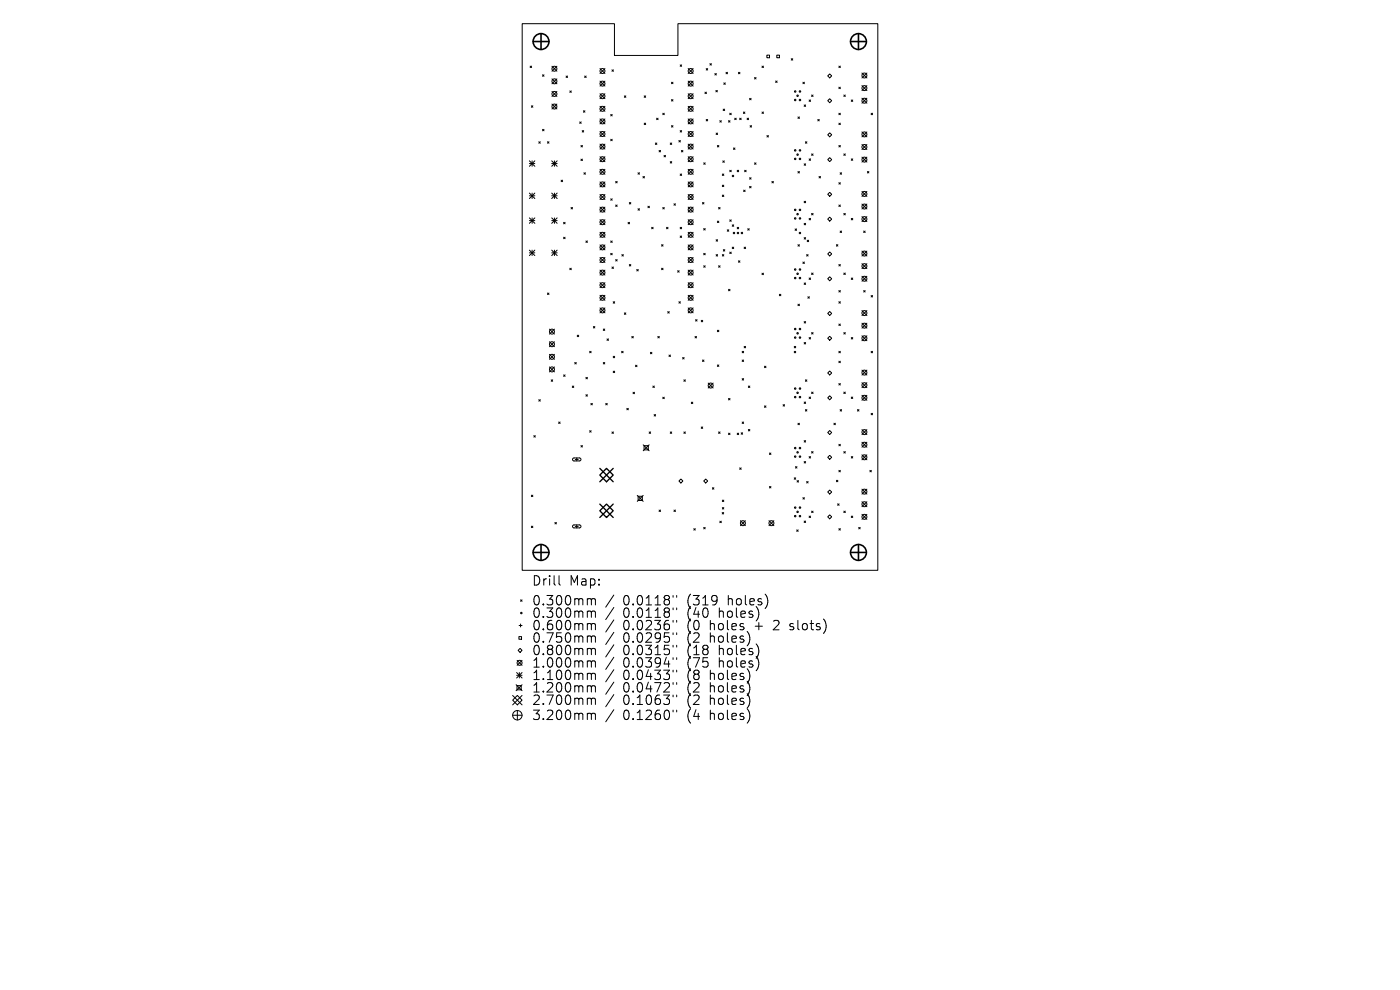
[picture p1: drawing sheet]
<svg xmlns="http://www.w3.org/2000/svg" width="297mm" height="210mm" viewBox="0 0 297 210" stroke-linecap="round" stroke-linejoin="round" font-family="sans-serif">
<defs><g id="words">
<g font-size="2.8">
<text x="112.8" y="124.5">Drill</text>
<text x="120.8" y="124.5">Map:</text>
<text x="112.8" y="128.7">0.300mm</text>
<text x="112.8" y="131.3">0.300mm</text>
<text x="132.2" y="128.7">0.0118&quot;</text>
<text x="132.2" y="131.3">0.0118&quot;</text>
<text x="145.9" y="128.7">(319</text>
<text x="145.9" y="131.3">(40</text>
<text x="152.8" y="131.3">holes)</text>
<text x="154.7" y="128.7">holes)</text>
<text x="112.8" y="134">0.600mm</text>
<text x="112.8" y="136.6">0.750mm</text>
<text x="132.2" y="134">0.0236&quot;</text>
<text x="132.2" y="136.6">0.0295&quot;</text>
<text x="145.9" y="134">(0</text>
<text x="145.9" y="136.6">(2</text>
<text x="150.9" y="134">holes</text>
<text x="150.9" y="136.6">holes)</text>
<text x="160.6" y="134">+</text>
<text x="164.8" y="134">2</text>
<text x="168.4" y="134">slots)</text>
<text x="112.8" y="139.3">0.800mm</text>
<text x="112.8" y="141.9">1.000mm</text>
<text x="132.2" y="139.3">0.0315&quot;</text>
<text x="132.2" y="141.9">0.0394&quot;</text>
<text x="145.9" y="139.3">(18</text>
<text x="145.9" y="141.9">(75</text>
<text x="152.8" y="139.3">holes)</text>
<text x="152.8" y="141.9">holes)</text>
<text x="112.8" y="144.5">1.100mm</text>
<text x="112.8" y="147.2">1.200mm</text>
<text x="112.8" y="149.8">2.700mm</text>
<text x="132.2" y="144.5">0.0433&quot;</text>
<text x="132.2" y="147.2">0.0472&quot;</text>
<text x="132.2" y="149.8">0.1063&quot;</text>
<text x="145.9" y="144.5">(8</text>
<text x="145.9" y="147.2">(2</text>
<text x="145.9" y="149.8">(2</text>
<text x="150.9" y="144.5">holes)</text>
<text x="150.9" y="147.2">holes)</text>
<text x="150.9" y="149.8">holes)</text>
<text x="112.8" y="153">3.200mm</text>
<text x="132.2" y="153">0.1260&quot;</text>
<text x="145.9" y="153">(4</text>
<text x="150.9" y="153">holes)</text>
</g>
</g></defs>
<g fill="none" stroke="#000" stroke-width=".21">
<path d="M110.8 5h19.6v6.8h13.4v-6.8h42.4v116h-75.4zM112.5 14l.3 .3M112.8 14l-.3 .3M115.1 15.9l.3 .3M115.4 15.9l-.3 .3M117.1 16.7l1 1.1M117.1 14.1l1 1M117.1 19.4l1 1.1M118.1 14.1l-1 1M118.1 16.7l-1 1.1M118.1 19.4l-1 1.1M120.1 16.1l.3 .3"/>
<path d="M120.4 16.1l-.3 .3M120.9 19.3l.3 .3M121.2 19.3l-.3 .3M124 16.1l.4 .3M124.4 16.1l-.4 .3M127.3 17.2l1 1.1M127.3 14.5l1 1.1M127.3 19.9l1 1M128.3 14.5l-1 1.1M128.3 17.2l-1 1.1M128.3 19.9l-1 1M129.8 14.8l.3 .3"/>
<path d="M130.1 14.8l-.3 .3M142.5 17.4l.3 .4M142.8 17.4l-.3 .4M144.3 13.8l.3 .3M144.6 13.8l-.3 .3M146 14.5l1 1.1M146 17.2l1 1.1M146 19.9l1 1M147 14.5l-1 1.1M147 17.2l-1 1.1M147 19.9l-1 1M149.6 19.5l.3 .4"/>
<path d="M149.8 14.5l.3 .4M149.9 19.5l-.3 .4M150.1 14.5l-.3 .4M150.6 13.5l.3 .3M150.9 13.5l-.3 .3M151.7 15.6l.3 .3M151.9 19.2l.3 .3M152 15.6l-.3 .3M152.2 19.2l-.3 .3M153.6 17.6l.3 .3M153.9 17.6l-.3 .3M154 15.3l.3 .4"/>
<path d="M154.3 15.3l-.3 .4M156.7 15.3l.3 .4M157 15.3l-.3 .4M160.1 16.4l.3 .4M160.4 16.4l-.3 .4M161.7 14l.3 .3M162 14l-.3 .3M162.7 11.7h.5v.5h-.5zM164.5 17.2l.4 .3M164.8 11.7h.6v.5h-.6zM164.9 17.2l-.4 .3M167.9 12.4l.3 .4"/>
<path d="M168.2 12.4l-.3 .4M170.3 17.4l.3 .4M170.6 17.4l-.3 .4M176 15.7l.4 .4-.4 .4-.4-.4zM178 14l.3 .3M178 18.5l.3 .3M178.3 14l-.3 .3M178.3 18.5l-.3 .3M182.9 15.5l1 1M182.9 18.2l1 1M183.9 15.5l-1 1M183.9 18.2l-1 1"/>
<path d="M112.3 34.1l1.2 1.2M112.3 34.7h1.2M112.7 22.4l.3 .4M112.9 34.1v1.2M113 22.4l-.3 .4M113.5 34.1l-1.2 1.2M114.3 30.1l.3 .3M114.6 30.1l-.3 .3M115.1 27.4l.3 .4M115.4 27.4l-.3 .4M116.1 30.1l.4 .3M116.5 30.1l-.4 .3"/>
<path d="M117 34.7h1.2M117 34.1l1.2 1.2M117.1 22.1l1 1M117.6 34.1v1.2M118.1 22.1l-1 1M118.2 34.1l-1.2 1.2M119 38.2l.4 .3M119.4 38.2l-.4 .3M123 25.9l.3 .3M123.2 30.9l.4 .3M123.2 33.8l.4 .3M123.3 25.9l-.3 .3"/>
<path d="M123.5 27.7l.3 .3M123.6 30.9l-.4 .3M123.6 33.8l-.4 .3M123.8 23.5l.3 .3M123.8 27.7l-.3 .3M123.9 36.6l.3 .4M124.1 23.5l-.3 .3M124.2 36.6l-.3 .4M127.3 22.6l1 1M127.3 25.2l1 1.1M127.3 27.9l1 1.1M127.3 30.6l1 1"/>
<path d="M127.3 33.2l1 1.1M127.3 35.9l1 1.1M127.3 38.6l1 1M128.3 22.6l-1 1M128.3 25.2l-1 1.1M128.3 27.9l-1 1.1M128.3 30.6l-1 1M128.3 33.2l-1 1.1M128.3 35.9l-1 1.1M128.3 38.6l-1 1M129.6 24.3l.3 .3M129.6 29.5l.3 .4"/>
<path d="M129.9 24.3l-.3 .3M129.9 29.5l-.3 .4M130.6 38.5l.3 .3M130.9 38.5l-.3 .3M132.5 20.3l.3 .4M132.8 20.3l-.3 .4M135.3 36.6l.4 .4M135.7 36.6l-.4 .4M136.4 37.4l.3 .3M136.7 20.3l.3 .4M136.7 26.1l.3 .3M136.7 37.4l-.3 .3"/>
<path d="M137 20.3l-.3 .4M137 26.1l-.3 .3M139 30.3l.3 .3M139.3 25.1l.3 .3M139.3 30.3l-.3 .3M139.6 25.1l-.3 .3M139.8 31.9l.3 .3M140.1 31.9l-.3 .3M140.6 24l.3 .3M140.9 33l.3 .3M140.9 24l-.3 .3M141.2 33l-.3 .3"/>
<path d="M142.2 34.3l.3 .3M142.2 30.3l.3 .3M142.5 21.1l.3 .3M142.5 26.6l.3 .4M142.5 34.3l-.3 .3M142.5 30.3l-.3 .3M142.8 26.6l-.3 .4M142.8 21.1l-.3 .3M144 29.8l.3 .3M144.3 27.7l.3 .3M144.3 36.9l.3 .3M144.3 29.8l-.3 .3"/>
<path d="M144.6 31.9l.3 .3M144.6 27.7l-.3 .3M144.6 36.9l-.3 .3M144.9 31.9l-.3 .3M146 38.6l1 1M146 35.9l1 1.1M146 22.6l1 1M146 25.2l1 1.1M146 27.9l1 1.1M146 30.6l1 1M146 33.2l1 1.1M147 25.2l-1 1.1"/>
<path d="M147 27.9l-1 1.1M147 30.6l-1 1M147 33.2l-1 1.1M147 35.9l-1 1.1M147 38.6l-1 1M147 22.6l-1 1M149.3 34.5l.3 .4M149.6 34.5l-.3 .4M149.8 25.3l.3 .3M150.1 25.3l-.3 .3M151.9 28.2l.3 .3M152.2 30.9l.3 .3"/>
<path d="M152.2 28.2l-.3 .3M152.5 30.9l-.3 .3M152.7 25.6l.3 .3M153 25.6l-.3 .3M153.2 36.9l.4 .3M153.2 39.3l.4 .3M153.3 34.1l.4 .3M153.4 23.1l.3 .4M153.6 39.3l-.4 .3M153.6 36.9l-.4 .3M153.7 34.1l-.4 .3M153.7 23.1l-.3 .4"/>
<path d="M154.6 25.6l.3 .3M154.8 24l.3 .3M154.8 36.1l.3 .3M154.9 25.6l-.3 .3M155.1 24l-.3 .3M155.1 36.1l-.3 .3M155.3 37.2l.4 .3M155.6 31.4l.3 .3M155.7 37.2l-.4 .3M155.9 25.1l.3 .3M155.9 31.4l-.3 .3M156.2 25.1l-.3 .3"/>
<path d="M156.4 36.1l.3 .3M156.7 36.1l-.3 .3M156.9 25.1l.3 .3M157.2 25.1l-.3 .3M157.7 23.8l.3 .3M158 36.1l.3 .3M158 23.8l-.3 .3M158.3 36.1l-.3 .3M158.5 25.1l.3 .3M158.8 25.1l-.3 .3M159 37.7l.3 .3M159 20.9l.3 .3"/>
<path d="M159 39.5l.3 .4M159.1 26.6l.3 .4M159.3 20.9l-.3 .3M159.3 37.7l-.3 .3M159.3 39.5l-.3 .4M159.4 26.6l-.3 .4M160.1 34.5l.3 .4M160.4 34.5l-.3 .4M161.7 23.8l.3 .3M162 23.8l-.3 .3M162.7 28.8l.3 .3M163 28.8l-.3 .3"/>
<path d="M163.8 38.5l.3 .3M164.1 38.5l-.3 .3M169.3 24.8l.3 .3M169.3 36.4l.3 .3M169.6 24.8l-.3 .3M169.6 36.4l-.3 .3M170.6 22.3l.3 .3M170.6 34.8l.3 .3M170.9 30.1l.3 .3M170.9 22.3l-.3 .3M170.9 34.8l-.3 .3M171.2 30.1l-.3 .3"/>
<path d="M171.6 33.7l.4 .3M171.6 21.2l.4 .3M172 21.2l-.4 .3M172 33.7l-.4 .3M172.2 20.2l.3 .3M172.2 32.6l.3 .4M172.5 32.6l-.3 .4M172.5 20.2l-.3 .3M173.5 25.3l.3 .3M173.8 37.4l.3 .3M173.8 25.3l-.3 .3M174.1 37.4l-.3 .3"/>
<path d="M175.6 21.4l.4-.5 .4 .5-.4 .4zM175.6 33.9l.4-.5 .4 .5-.4 .4zM176 28.2l.4 .4-.4 .4-.4-.4zM178 24l.3 .3M178 26.1l.3 .3M178 30.9l.3 .3M178 38.7l.3 .4M178.2 36.6l.3 .4M178.3 38.7l-.3 .4M178.3 30.9l-.3 .3M178.3 24l-.3 .3M178.3 26.1l-.3 .3"/>
<path d="M178.5 36.6l-.3 .4M179 20.2l.3 .3M179 32.6l.3 .4M179.3 20.2l-.3 .3M179.3 32.6l-.3 .4M180.6 21.2l.3 .3M180.6 33.7l.3 .3M180.9 21.2l-.3 .3M180.9 33.7l-.3 .3M182.9 20.8l1 1.1M182.9 28l1 1M182.9 30.7l1 1"/>
<path d="M182.9 33.3l1 1.1M183.9 20.8l-1 1.1M183.9 28l-1 1M183.9 30.7l-1 1M183.9 33.3l-1 1.1M184 36.4l.3 .3M184.3 36.4l-.3 .3M184.8 24l.3 .3M185.1 24l-.3 .3M112.3 41l1.2 1.1M112.3 41.5h1.2M112.3 46.2l1.2 1.2"/>
<path d="M112.3 46.8h1.2M112.3 53.1l1.2 1.1M112.3 53.6h1.2M112.9 41v1.1M112.9 46.2v1.2M112.9 53.1v1.1M113.5 41l-1.2 1.1M113.5 46.2l-1.2 1.2M113.5 53.1l-1.2 1.1M117 53.1l1.2 1.1M117 41.5h1.2M117 46.8h1.2"/>
<path d="M117 53.6h1.2M117 41l1.2 1.1M117 46.2l1.2 1.2M117.6 41v1.1M117.6 46.2v1.2M117.6 53.1v1.1M118.2 46.2l-1.2 1.2M118.2 41l-1.2 1.1M118.2 53.1l-1.2 1.1M119.6 47.2l.3 .3M119.6 50.3l.3 .3M119.9 47.2l-.3 .3"/>
<path d="M119.9 50.3l-.3 .3M120.9 56.9l.3 .3M121.1 44l.4 .3M121.2 56.9l-.3 .3M121.5 44l-.4 .3M124.3 51.1l.3 .3M124.6 51.1l-.3 .3M127.3 41.3l1 1M127.3 54.6l1 1.1M127.3 49.3l1 1M127.3 43.9l1 1.1M127.3 46.6l1 1.1"/>
<path d="M127.3 52l1 1M127.3 57.3l1 1.1M127.3 60l1 1M128.3 41.3l-1 1M128.3 43.9l-1 1.1M128.3 46.6l-1 1.1M128.3 49.3l-1 1M128.3 52l-1 1M128.3 54.6l-1 1.1M128.3 57.3l-1 1.1M128.3 60l-1 1M129.6 42.2l.3 .3"/>
<path d="M129.6 51.1l.3 .3M129.6 53.7l.3 .4M129.8 56.6l.3 .4M129.9 42.2l-.3 .3M129.9 51.1l-.3 .3M129.9 53.7l-.3 .4M130.1 56.6l-.3 .4M130.6 43.5l.3 .3M130.6 55.1l.3 .3M130.9 43.5l-.3 .3M130.9 55.1l-.3 .3M131.9 54l.3 .3"/>
<path d="M132.2 54l-.3 .3M133.2 47.2l.4 .3M133.5 43l.3 .3M133.5 56.1l.3 .3M133.6 47.2l-.4 .3M133.8 43l-.3 .3M133.8 56.1l-.3 .3M135.1 57.2l.3 .3M135.3 44.3l.4 .3M135.4 57.2l-.3 .3M135.7 44.3l-.4 .3M137.5 43.7l.3 .4"/>
<path d="M137.8 43.7l-.3 .4M138.2 48.2l.4 .3M138.6 48.2l-.4 .3M140.3 51.9l.4 .3M140.3 56.9l.4 .3M140.6 44l.3 .3M140.7 51.9l-.4 .3M140.7 56.9l-.4 .3M140.9 44l-.3 .3M141.4 48.2l.3 .3M141.7 48.2l-.3 .3M143 43.2l.3 .3"/>
<path d="M143.3 43.2l-.3 .3M143.8 57.4l.3 .3M144.1 57.4l-.3 .3M144.3 48.2l.3 .3M144.3 50.1l.3 .3M144.6 48.2l-.3 .3M144.6 50.1l-.3 .3M146 46.6l1 1.1M146 41.3l1 1M146 49.3l1 1M146 57.3l1 1.1M146 43.9l1 1.1"/>
<path d="M146 52l1 1M146 54.6l1 1.1M146 60l1 1M147 41.3l-1 1M147 46.6l-1 1.1M147 43.9l-1 1.1M147 49.3l-1 1M147 52l-1 1M147 54.6l-1 1.1M147 57.3l-1 1.1M147 60l-1 1M149 43l.3 .3"/>
<path d="M149.3 48.5l.3 .3M149.3 53.7l.3 .4M149.3 56.4l.3 .3M149.3 43l-.3 .3M149.6 56.4l-.3 .3M149.6 48.5l-.3 .3M149.6 53.7l-.3 .4M151.9 50.8l.3 .4M151.9 54l.3 .3M152.2 46.9l.3 .3M152.2 50.8l-.3 .4M152.2 54l-.3 .3"/>
<path d="M152.4 56.4l.4 .3M152.4 44l.4 .3M152.5 46.9l-.3 .3M152.8 44l-.4 .3M152.8 56.4l-.4 .3M153.2 41.4l.4 .3M153.2 54l.4 .3M153.4 53l.4 .3M153.6 41.4l-.4 .3M153.6 54l-.4 .3M153.8 53l-.4 .3M154.3 48.7l.3 .4"/>
<path d="M154.6 48.7l-.3 .4M154.8 46.6l.3 .4M154.8 53.5l.3 .3M155.1 46.6l-.3 .4M155.1 53.5l-.3 .3M155.3 47.7l.4 .3M155.3 52.4l.4 .3M155.6 49.3l.3 .3M155.7 47.7l-.4 .3M155.7 52.4l-.4 .3M155.9 49.3l-.3 .3M156.4 48.2l.3 .3"/>
<path d="M156.4 49.3l.3 .3M156.7 55.3l.3 .3M156.7 48.2l-.3 .3M156.7 49.3l-.3 .3M157 55.3l-.3 .3M157.2 49.3l.3 .3M157.5 49.3l-.3 .3M157.8 40.3l.3 .3M157.9 52.4l.3 .3M158.1 40.3l-.3 .3M158.2 52.4l-.3 .3M158.6 48.5l.3 .3"/>
<path d="M158.9 48.5l-.3 .3M161.7 58l.3 .3M162 58l-.3 .3M168.7 48.6l.3 .3M169 48.6l-.3 .3M169.3 51.9l.3 .3M169.5 49.3l.4 .3M169.6 51.9l-.3 .3M169.9 49.3l-.4 .3M170.3 55.6l.3 .3M170.6 42.7l.3 .3M170.6 47.4l.3 .3"/>
<path d="M170.6 50.4l.3 .3M170.6 55.6l-.3 .3M170.9 42.7l-.3 .3M170.9 47.4l-.3 .3M170.9 50.4l-.3 .3M171.1 54l.3 .3M171.2 51l.4 .3M171.4 54l-.3 .3M171.6 51l-.4 .3M171.6 46.3l.4 .3M171.6 59l.4 .3M172 46.3l-.4 .3"/>
<path d="M172 59l-.4 .3M172.2 45.3l.3 .3M172.2 57.9l.3 .3M172.5 45.3l-.3 .3M172.5 57.9l-.3 .3M176 40.8l.4 .4-.4 .4-.4-.4zM176 46.1l.4 .4-.4 .4-.4-.4zM176 53.4l.4 .5-.4 .4-.4-.4zM176 58.7l.4 .4-.4 .5-.4-.5zM177.4 51.9l.4 .3M177.8 51.9l-.4 .3M178 43.5l.3 .3"/>
<path d="M178 56.1l.3 .3M178.2 49l.3 .3M178.3 43.5l-.3 .3M178.3 56.1l-.3 .3M178.5 49l-.3 .3M179 45.3l.3 .3M179 57.9l.3 .3M179.3 45.3l-.3 .3M179.3 57.9l-.3 .3M180.6 46.3l.3 .3M180.6 59l.3 .3M180.9 59l-.3 .3"/>
<path d="M180.9 46.3l-.3 .3M182.9 55.9l1 1.1M182.9 40.6l1 1.1M182.9 43.3l1 1M182.9 46l1 1M182.9 53.3l1 1M182.9 58.6l1 1.1M183.2 49l.3 .3M183.5 49l-.3 .3M183.9 40.6l-1 1.1M183.9 43.3l-1 1M183.9 46l-1 1"/>
<path d="M183.9 53.3l-1 1M183.9 55.9l-1 1.1M183.9 58.6l-1 1.1M116.1 62.2l.4 .3M116.5 62.2l-.4 .3M116.6 69.8l1 1.1M116.6 72.5l1 1M116.6 75.2l1 1M116.6 77.8l1 1.1M117.6 77.8l-1 1.1M117.6 69.8l-1 1.1M117.6 72.5l-1 1"/>
<path d="M117.6 75.2l-1 1M119.6 79.5l.3 .3M119.9 79.5l-.3 .3M121.9 76.9l.3 .3M122.2 76.9l-.3 .3M122.5 71.1l.3 .3M122.8 71.1l-.3 .3M125.1 74.5l.3 .3M125.4 74.5l-.3 .3M125.9 69.3l.3 .3M126.2 69.3l-.3 .3M127.3 62.6l1 1.1"/>
<path d="M127.3 65.3l1 1.1M128 69.8l.3 .3M128 76.9l.3 .3M128.3 69.8l-.3 .3M128.3 76.9l-.3 .3M128.3 62.6l-1 1.1M128.3 65.3l-1 1.1M128.8 71.9l.3 .3M129.1 71.9l-.3 .3M130.1 78.7l.3 .3M130.1 64l.3 .3M130.1 75.6l.3 .3"/>
<path d="M130.4 75.6l-.3 .3M130.4 64l-.3 .3M130.4 78.7l-.3 .3M131.9 74.5l.3 .3M132.2 74.5l-.3 .3M132.5 66.4l.3 .3M132.8 66.4l-.3 .3M134 71.4l.3 .3M134.3 71.4l-.3 .3M134.8 77.5l.3 .3M135.1 77.5l-.3 .3M138 74.7l.3 .3"/>
<path d="M138.3 74.7l-.3 .3M139.6 71.4l.3 .3M139.9 71.4l-.3 .3M141.7 66.1l.3 .3M141.9 75.3l.3 .3M142 66.1l-.3 .3M142.2 75.3l-.3 .3M144 64l.3 .3M144.3 64l-.3 .3M144.8 75.8l.3 .4M145.1 75.8l-.3 .4M146 65.3l1 1.1"/>
<path d="M146 62.6l1 1.1M147 62.6l-1 1.1M147 65.3l-1 1.1M147.4 71.4l.4 .3M147.6 67.8l.3 .3M147.8 71.4l-.4 .3M147.9 67.8l-.3 .3M148.8 67.9l.3 .4M149 76.4l.3 .3M149.1 67.9l-.3 .4M149.3 76.4l-.3 .3M152.2 70.1l.3 .3"/>
<path d="M152.2 77.4l.3 .3M152.5 70.1l-.3 .3M152.5 77.4l-.3 .3M154.6 61.4l.3 .3M154.9 61.4l-.3 .3M157.4 74.5l.4 .3M157.4 76.4l.4 .3M157.8 76.4l-.4 .3M157.8 74.5l-.4 .3M157.9 73.5l.3 .3M158.2 73.5l-.3 .3M162.2 77.7l.3 .3"/>
<path d="M162.5 77.7l-.3 .3M165.3 62.4l.4 .3M165.7 62.4l-.4 .3M168.5 73.5l.3 .3M168.5 74.5l.3 .3M168.8 73.5l-.3 .3M168.8 74.5l-.3 .3M169.3 64.5l.3 .3M169.6 64.5l-.3 .3M170.6 60l.3 .3M170.6 68.2l.3 .3M170.6 72.7l.3 .3"/>
<path d="M170.9 60l-.3 .3M170.9 68.2l-.3 .3M170.9 72.7l-.3 .3M171.4 62.9l.3 .4M171.6 71.6l.4 .3M171.7 62.9l-.3 .4M172 71.6l-.4 .3M172.2 70.5l.3 .4M172.5 70.5l-.3 .4M176 66.1l.4 .4-.4 .4-.4-.4zM176 71.3l.4 .5-.4 .4-.4-.4zM176 78.7l.4 .4-.4 .4-.4-.4z"/>
<path d="M178 61.6l.3 .3M178 64l.3 .3M178 68.7l.3 .4M178 74.5l.3 .3M178 76.6l.3 .3M178.3 76.6l-.3 .3M178.3 61.6l-.3 .3M178.3 64l-.3 .3M178.3 68.7l-.3 .4M178.3 74.5l-.3 .3M179 70.5l.3 .4M179.3 70.5l-.3 .4"/>
<path d="M180.6 71.6l.3 .3M180.9 71.6l-.3 .3M182.9 68.6l1 1M182.9 65.9l1 1M182.9 71.2l1 1.1M182.9 78.5l1 1.1M183.2 61.6l.3 .3M183.5 61.6l-.3 .3M183.9 65.9l-1 1M183.9 68.6l-1 1M183.9 71.2l-1 1.1M183.9 78.5l-1 1.1"/>
<path d="M184.8 62.7l.3 .3M184.8 74.5l.3 .3M185.1 74.5l-.3 .3M185.1 62.7l-.3 .3M113.3 92.4l.3 .3M113.6 92.4l-.3 .3M114.3 84.8l.3 .3M114.6 84.8l-.3 .3M116.9 80.6l.4 .3M117.3 80.6l-.4 .3M118.5 89.5l.3 .3M118.8 89.5l-.3 .3"/>
<path d="M121.4 81.9l.3 .3M121.6 97.2h1.4l.2 .3-.2 .3h-1.3l-.2-.3zM121.7 81.9l-.3 .3M122 97.5h.7M122.4 97.1v.7M123.2 94.5l.4 .3M123.6 94.5l-.4 .3M124.3 80l.3 .4M124.3 83.7l.3 .3M124.6 83.7l-.3 .3M124.6 80l-.3 .4M125.1 91.4l.3 .3"/>
<path d="M125.4 85.6l.3 .3M125.4 91.4l-.3 .3M125.7 85.6l-.3 .3M128.5 85.6l.3 .3M128.8 85.6l-.3 .3M129.8 91.6l.3 .3M130.1 91.6l-.3 .3M133 86.6l.3 .3M133.3 86.6l-.3 .3M134.3 83.2l.3 .3M134.6 83.2l-.3 .3M136.5 94.4l1.2 1.2"/>
<path d="M136.6 94.5h.9v.9h-.9zM137.7 91.6l.3 .3M137.7 94.4l-1.2 1.2M138 91.6l-.3 .3M138.5 81.9l.3 .3M138.8 87.9l.3 .4M138.8 81.9l-.3 .3M139.1 87.9l-.3 .4M140.6 84.3l.3 .3M140.9 84.3l-.3 .3M142.2 91.6l.3 .3M142.5 91.6l-.3 .3"/>
<path d="M145.1 80.6l.3 .3M145.1 91.6l.3 .3M145.4 80.6l-.3 .3M145.4 91.6l-.3 .3M146.7 85.3l.3 .3M147 85.3l-.3 .3M148.8 90.6l.3 .3M149.1 90.6l-.3 .3M150.2 81.3l1.1 1M151.3 81.3l-1.1 1M152.4 91.6l.4 .3M152.8 91.6l-.4 .3"/>
<path d="M154.6 84.5l.3 .3M154.6 91.9l.3 .3M154.9 84.5l-.3 .3M154.9 91.9l-.3 .3M156.4 91.9l.3 .3M156.7 91.9l-.3 .3M156.9 99.3l.3 .3M157.2 91.8l.3 .3M157.2 99.3l-.3 .3M157.4 80.3l.4 .3M157.4 89.5l.4 .3M157.5 91.8l-.3 .3"/>
<path d="M157.8 80.3l-.4 .3M157.8 89.5l-.4 .3M158.8 81.9l.3 .3M158.8 91.1l.3 .3M159.1 81.9l-.3 .3M159.1 91.1l-.3 .3M162.2 86.1l.3 .3M162.5 86.1l-.3 .3M163.2 96.1l.3 .3M163.5 96.1l-.3 .3M166.1 85.8l.3 .4M166.4 85.8l-.3 .4"/>
<path d="M168.8 99l.3 .3M169.1 99l-.3 .3M169.3 89.8l.3 .3M169.6 89.8l-.3 .3M170.6 85.3l.3 .3M170.6 93.5l.3 .3M170.6 97.9l.3 .3M170.9 80.6l.3 .3M170.9 86.9l.3 .3M170.9 85.3l-.3 .3M170.9 93.5l-.3 .3M170.9 97.9l-.3 .3"/>
<path d="M171.2 80.6l-.3 .3M171.2 86.9l-.3 .3M171.6 84.2l.4 .3M171.6 96.9l.4 .3M172 84.2l-.4 .3M172 96.9l-.4 .3M172.2 83.2l.3 .3M172.2 95.8l.3 .3M172.5 83.2l-.3 .3M172.5 95.8l-.3 .3M176 84l.4 .4-.4 .4-.4-.4zM176 91.3l.4 .4-.4 .5-.4-.5z"/>
<path d="M176 96.6l.4 .4-.4 .4-.4-.4zM176.9 89.8l.3 .3M177.2 89.8l-.3 .3M178 81.4l.3 .3M178 94.3l.3 .3M178 99.8l.3 .3M178.2 86.9l.3 .3M178.3 81.4l-.3 .3M178.3 94.3l-.3 .3M178.3 99.8l-.3 .3M178.5 86.9l-.3 .3M179 83.2l.3 .3"/>
<path d="M179 95.8l.3 .3M179.3 83.2l-.3 .3M179.3 95.8l-.3 .3M180.6 96.9l.3 .3M180.6 84.2l.3 .3M180.9 84.2l-.3 .3M180.9 96.9l-.3 .3M181.9 86.9l.3 .3M182.2 86.9l-.3 .3M182.9 93.8l1 1.1M182.9 81.2l1 1M182.9 83.9l1 1"/>
<path d="M182.9 91.1l1 1.1M182.9 96.5l1 1M183.9 81.2l-1 1M183.9 93.8l-1 1.1M183.9 83.9l-1 1M183.9 91.1l-1 1.1M183.9 96.5l-1 1M184.5 99.8l.4 .3M184.8 87.7l.3 .3M184.9 99.8l-.4 .3M185.1 87.7l-.3 .3M112.7 105l.3 .4"/>
<path d="M112.7 111.6l.3 .3M113 105l-.3 .4M113 111.6l-.3 .3M117.7 110.8l.3 .3M118 110.8l-.3 .3M121.6 111.4h1.4l.2 .3-.2 .3h-1.3l-.2-.3zM122 111.7h.7M122.4 111.4v.6M135.2 105.1l1.3 1.3M135.4 105.3h.9v.9h-.9zM136.5 105.1l-1.3 1.3M139.8 108.2l.3 .3"/>
<path d="M140.1 108.2l-.3 .3M143 108.2l.3 .3M143.3 108.2l-.3 .3M144 102l.5-.4 .4 .4-.4 .5zM147.2 112.1l.3 .4M147.5 112.1l-.3 .4M149.3 102l.4-.4 .4 .4-.4 .5zM149.3 111.9l.3 .3M149.6 111.9l-.3 .3M151.1 103.5l.3 .3M151.4 103.5l-.3 .3M152.7 110.6l.3 .3"/>
<path d="M153 110.6l-.3 .3M153.2 108.7l.3 .3M153.2 106.1l.4 .3M153.2 107.7l.4 .3M153.5 108.7l-.3 .3M153.6 106.1l-.4 .3M153.6 107.7l-.4 .3M157.1 110.5l1 1M158.1 110.5l-1 1M163.1 110.5l1.1 1M163.2 103.2l.3 .3M163.5 103.2l-.3 .3"/>
<path d="M164.2 110.5l-1.1 1M168.5 101.4l.3 .3M168.8 101.4l-.3 .3M169 112.4l.3 .3M169.1 101.9l.3 .4M169.3 112.4l-.3 .3M169.4 101.9l-.3 .4M170.3 105.6l.3 .3M170.6 110.5l.3 .3M170.6 105.6l-.3 .3M170.9 110.5l-.3 .3M171.1 102.1l.3 .4"/>
<path d="M171.4 102.1l-.3 .4M171.6 109.5l.4 .3M172 109.5l-.4 .3M172.2 108.4l.3 .3M172.5 108.4l-.3 .3M176 104l.4 .4-.4 .4-.4-.4zM176 109.2l.4 .4-.4 .5-.4-.5zM177.4 101.9l.4 .3M177.7 106.9l.3 .3M177.8 101.9l-.4 .3M178 112.1l.3 .4M178 106.9l-.3 .3"/>
<path d="M178.3 112.1l-.3 .4M179 108.4l.3 .3M179.3 108.4l-.3 .3M180.6 109.5l.3 .3M180.9 109.5l-.3 .3M182.2 111.9l.3 .3M182.5 111.9l-.3 .3M182.9 106.4l1 1.1M182.9 103.8l1 1M182.9 109.1l1 1.1M183.9 103.8l-1 1M183.9 106.4l-1 1.1"/>
<path d="M183.9 109.1l-1 1.1M110.1 135h.5v.6h-.5zM110.1 132.7h.7M110.3 137.5l.5 .5-.5 .4-.4-.4zM110.4 127.2l.4 .4M110.4 132.4v.6M110.8 127.2l-.4 .4M118.6 122.1v1.7l.3 .3M124.9 127l.5 .1 .1 .2M124.9 129.6l.5 .1 .1 .2M124.9 132.3l.5 .1 .1 .2M124.9 134.9l.5 .1 .1 .2"/>
<path d="M124.9 137.5l.5 .1 .1 .2M125.5 127.3l.2-.3 .5 .1 .1 1.2M125.5 127.3v1M125.5 129.9v1.1M125.5 132.6v1M125.5 135.2v1M125.5 137.8v1.1M125.5 129.9l.2-.3 .5 .1 .1 1.3M125.5 132.6l.2-.3 .5 .1 .1 1.2M125.5 135.2l.2-.3 .5 .1 .1 1.2M125.5 137.8l.2-.3 .5 .1 .1 1.3M130.2 126.2l-1.7 2.6"/>
<path d="M130.2 128.9l-1.7 2.5M130.2 131.5l-1.7 2.6M130.2 134.1l-1.7 2.6M130.2 136.8l-1.7 2.6M130.2 139.4l-1.7 2.6M142.8 126.3v.4M142.8 129v.3M142.8 131.6v.4M142.8 134.2v.4M142.8 136.9v.4M142.8 139.5v.4M143.6 126.3v.4"/>
<path d="M143.6 129v.3M143.6 131.6v.4M143.6 134.2v.4M143.6 136.9v.4M143.6 139.5v.4M167.6 133.5l.1 .1M167.6 132.4v.4M108.8 148.5l1-1 1 1-1 1zM108.8 147.5l2 2M108.8 151.7h2M109.5 145.3l1.3 1.2M109.6 142.7l1.2 1.1"/>
<path d="M109.6 143.2h1.2M109.7 145.4h.9v.9h-.9zM109.7 140.1l1.1 1M109.8 150.7v2M110.2 142.7v1.1M110.8 140.1l-1.1 1M110.8 142.7l-1.2 1.1M110.8 145.3l-1.3 1.2M110.8 147.5l-2 2M124.9 140.2l.5 .1 .1 .2M124.9 142.8l.5 .1 .1 .2M124.9 145.5l.5 .1 .1 .2"/>
<path d="M124.9 148.1l.5 .1 .1 .2M124.9 151.3l.5 .1 .1 .2M125.5 140.5v1M125.5 143.1v1.1M125.5 145.8v1M125.5 148.4v1M125.5 151.6v1M125.5 140.5l.2-.3 .5 .1 .1 1.2M125.5 143.1l.2-.3 .5 .1 .1 1.3M125.5 145.8l.2-.3 .5 .1 .1 1.2M125.5 148.4l.2-.3 .5 .1 .1 1.2M125.5 151.6l.2-.3 .5 .1 .1 1.2"/>
<path d="M130.2 142.1l-1.7 2.5M130.2 144.7l-1.7 2.6M130.2 147.3l-1.7 2.6M130.2 150.5l-1.7 2.6M142.8 142.2v.3M142.8 144.8v.4M142.8 147.4v.4M142.8 150.6v.4M143.6 142.2v.3M143.6 144.8v.4M143.6 147.4v.4M143.6 150.6v.4"/>
<circle cx="117.6" cy="14.6" r=".53"/>
<circle cx="117.6" cy="19.9" r=".53"/>
<circle cx="117.6" cy="17.3" r=".53"/>
<circle cx="127.8" cy="15.1" r=".53"/>
<circle cx="127.8" cy="17.7" r=".53"/>
<circle cx="146.5" cy="15.1" r=".53"/>
<circle cx="146.5" cy="17.7" r=".53"/>
<circle cx="168.7" cy="19.4" r=".16"/>
<circle cx="169.7" cy="19.4" r=".16"/>
<circle cx="183.4" cy="16" r=".53"/>
<circle cx="183.4" cy="18.7" r=".53"/>
<circle cx="117.6" cy="22.6" r=".53"/>
<circle cx="127.8" cy="20.4" r=".53"/>
<circle cx="127.8" cy="23.1" r=".53"/>
<circle cx="127.8" cy="33.8" r=".53"/>
<circle cx="127.8" cy="36.4" r=".53"/>
<circle cx="127.8" cy="39.1" r=".53"/>
<circle cx="127.8" cy="31.1" r=".53"/>
<circle cx="127.8" cy="28.4" r=".53"/>
<circle cx="127.8" cy="25.8" r=".53"/>
<circle cx="146.5" cy="20.4" r=".53"/>
<circle cx="146.5" cy="23.1" r=".53"/>
<circle cx="146.5" cy="33.8" r=".53"/>
<circle cx="146.5" cy="36.4" r=".53"/>
<circle cx="146.5" cy="31.1" r=".53"/>
<circle cx="146.5" cy="39.1" r=".53"/>
<circle cx="146.5" cy="28.4" r=".53"/>
<circle cx="146.5" cy="25.8" r=".53"/>
<circle cx="168.7" cy="31.9" r=".16"/>
<circle cx="168.7" cy="33.7" r=".16"/>
<circle cx="168.7" cy="21.2" r=".16"/>
<circle cx="169.2" cy="20.3" r=".16"/>
<circle cx="169.2" cy="32.8" r=".16"/>
<circle cx="169.7" cy="31.9" r=".16"/>
<circle cx="169.7" cy="33.7" r=".16"/>
<circle cx="169.7" cy="21.2" r=".16"/>
<circle cx="183.4" cy="33.9" r=".53"/>
<circle cx="183.4" cy="21.4" r=".53"/>
<circle cx="183.4" cy="28.5" r=".53"/>
<circle cx="183.4" cy="31.2" r=".53"/>
<circle cx="127.8" cy="57.8" r=".53"/>
<circle cx="127.8" cy="47.1" r=".53"/>
<circle cx="127.8" cy="55.2" r=".53"/>
<circle cx="127.8" cy="49.8" r=".53"/>
<circle cx="127.8" cy="52.5" r=".53"/>
<circle cx="127.8" cy="41.8" r=".53"/>
<circle cx="127.8" cy="44.5" r=".53"/>
<circle cx="146.5" cy="57.8" r=".53"/>
<circle cx="146.5" cy="47.1" r=".53"/>
<circle cx="146.5" cy="49.8" r=".53"/>
<circle cx="146.5" cy="55.2" r=".53"/>
<circle cx="146.5" cy="52.5" r=".53"/>
<circle cx="146.5" cy="41.8" r=".53"/>
<circle cx="146.5" cy="44.5" r=".53"/>
<circle cx="168.7" cy="46.3" r=".16"/>
<circle cx="168.7" cy="57.2" r=".16"/>
<circle cx="168.7" cy="44.5" r=".16"/>
<circle cx="168.7" cy="59" r=".16"/>
<circle cx="169.2" cy="58.1" r=".16"/>
<circle cx="169.2" cy="45.4" r=".16"/>
<circle cx="169.7" cy="46.3" r=".16"/>
<circle cx="169.7" cy="57.2" r=".16"/>
<circle cx="169.7" cy="44.5" r=".16"/>
<circle cx="169.7" cy="59" r=".16"/>
<circle cx="183.4" cy="43.8" r=".53"/>
<circle cx="183.4" cy="46.5" r=".53"/>
<circle cx="183.4" cy="53.8" r=".53"/>
<circle cx="183.4" cy="41.1" r=".53"/>
<circle cx="183.4" cy="59.1" r=".53"/>
<circle cx="183.4" cy="56.5" r=".53"/>
<circle cx="117.1" cy="78.4" r=".53"/>
<circle cx="117.1" cy="70.3" r=".53"/>
<circle cx="117.1" cy="75.7" r=".53"/>
<circle cx="117.1" cy="73" r=".53"/>
<circle cx="127.8" cy="60.5" r=".53"/>
<circle cx="127.8" cy="63.2" r=".53"/>
<circle cx="127.8" cy="65.8" r=".53"/>
<circle cx="146.5" cy="60.5" r=".53"/>
<circle cx="146.5" cy="63.2" r=".53"/>
<circle cx="146.5" cy="65.8" r=".53"/>
<circle cx="168.7" cy="71.6" r=".16"/>
<circle cx="168.7" cy="69.8" r=".16"/>
<circle cx="169.2" cy="70.7" r=".16"/>
<circle cx="169.7" cy="69.8" r=".16"/>
<circle cx="169.7" cy="71.6" r=".16"/>
<circle cx="183.4" cy="71.8" r=".53"/>
<circle cx="183.4" cy="79" r=".53"/>
<circle cx="183.4" cy="69.1" r=".53"/>
<circle cx="183.4" cy="66.4" r=".53"/>
<circle cx="150.8" cy="81.8" r=".53"/>
<circle cx="168.7" cy="82.4" r=".16"/>
<circle cx="168.7" cy="96.9" r=".16"/>
<circle cx="168.7" cy="95.1" r=".16"/>
<circle cx="168.7" cy="84.2" r=".16"/>
<circle cx="169.2" cy="83.3" r=".16"/>
<circle cx="169.2" cy="96" r=".16"/>
<circle cx="169.7" cy="82.4" r=".16"/>
<circle cx="169.7" cy="95.1" r=".16"/>
<circle cx="169.7" cy="96.9" r=".16"/>
<circle cx="169.7" cy="84.2" r=".16"/>
<circle cx="183.4" cy="97" r=".53"/>
<circle cx="183.4" cy="84.4" r=".53"/>
<circle cx="183.4" cy="94.3" r=".53"/>
<circle cx="183.4" cy="91.7" r=".53"/>
<circle cx="183.4" cy="81.7" r=".53"/>
<circle cx="157.6" cy="111" r=".53"/>
<circle cx="163.7" cy="111" r=".53"/>
<circle cx="168.7" cy="107.7" r=".16"/>
<circle cx="168.7" cy="109.5" r=".16"/>
<circle cx="169.2" cy="108.6" r=".16"/>
<circle cx="169.7" cy="109.5" r=".16"/>
<circle cx="169.7" cy="107.7" r=".16"/>
<circle cx="183.4" cy="107" r=".53"/>
<circle cx="183.4" cy="104.3" r=".53"/>
<circle cx="183.4" cy="109.6" r=".53"/>
<circle cx="110.6" cy="130" r=".16"/>
<circle cx="109.8" cy="151.7" r="1"/>
<circle cx="110.2" cy="140.6" r=".53"/>
</g>
<path d="M127.2 99.4l2.9 2.8M128.7 99.4l1.4 1.4-1.4 1.4-1.5-1.4zM130.1 99.4l-2.9 2.8M127.2 106.9l2.9 2.9M128.7 106.9l1.4 1.5-1.4 1.4-1.5-1.4zM130.1 106.9l-2.9 2.9" fill="none" stroke="#000" stroke-width=".28"/>
<g fill="none" stroke="#000" stroke-width=".34">
<path d="M113.1 8.8h3.4M114.8 7.1v3.4M180.4 8.8h3.4M182.1 7.1v3.4M113.1 117.2h3.4M114.8 115.5v3.4M180.4 117.2h3.4M182.1 115.5v3.4"/>
<circle cx="114.8" cy="8.8" r="1.68"/>
<circle cx="182.1" cy="8.8" r="1.68"/>
<circle cx="114.8" cy="117.2" r="1.68"/>
<circle cx="182.1" cy="117.2" r="1.68"/>
</g>
<use href="#words"/>
</svg>
